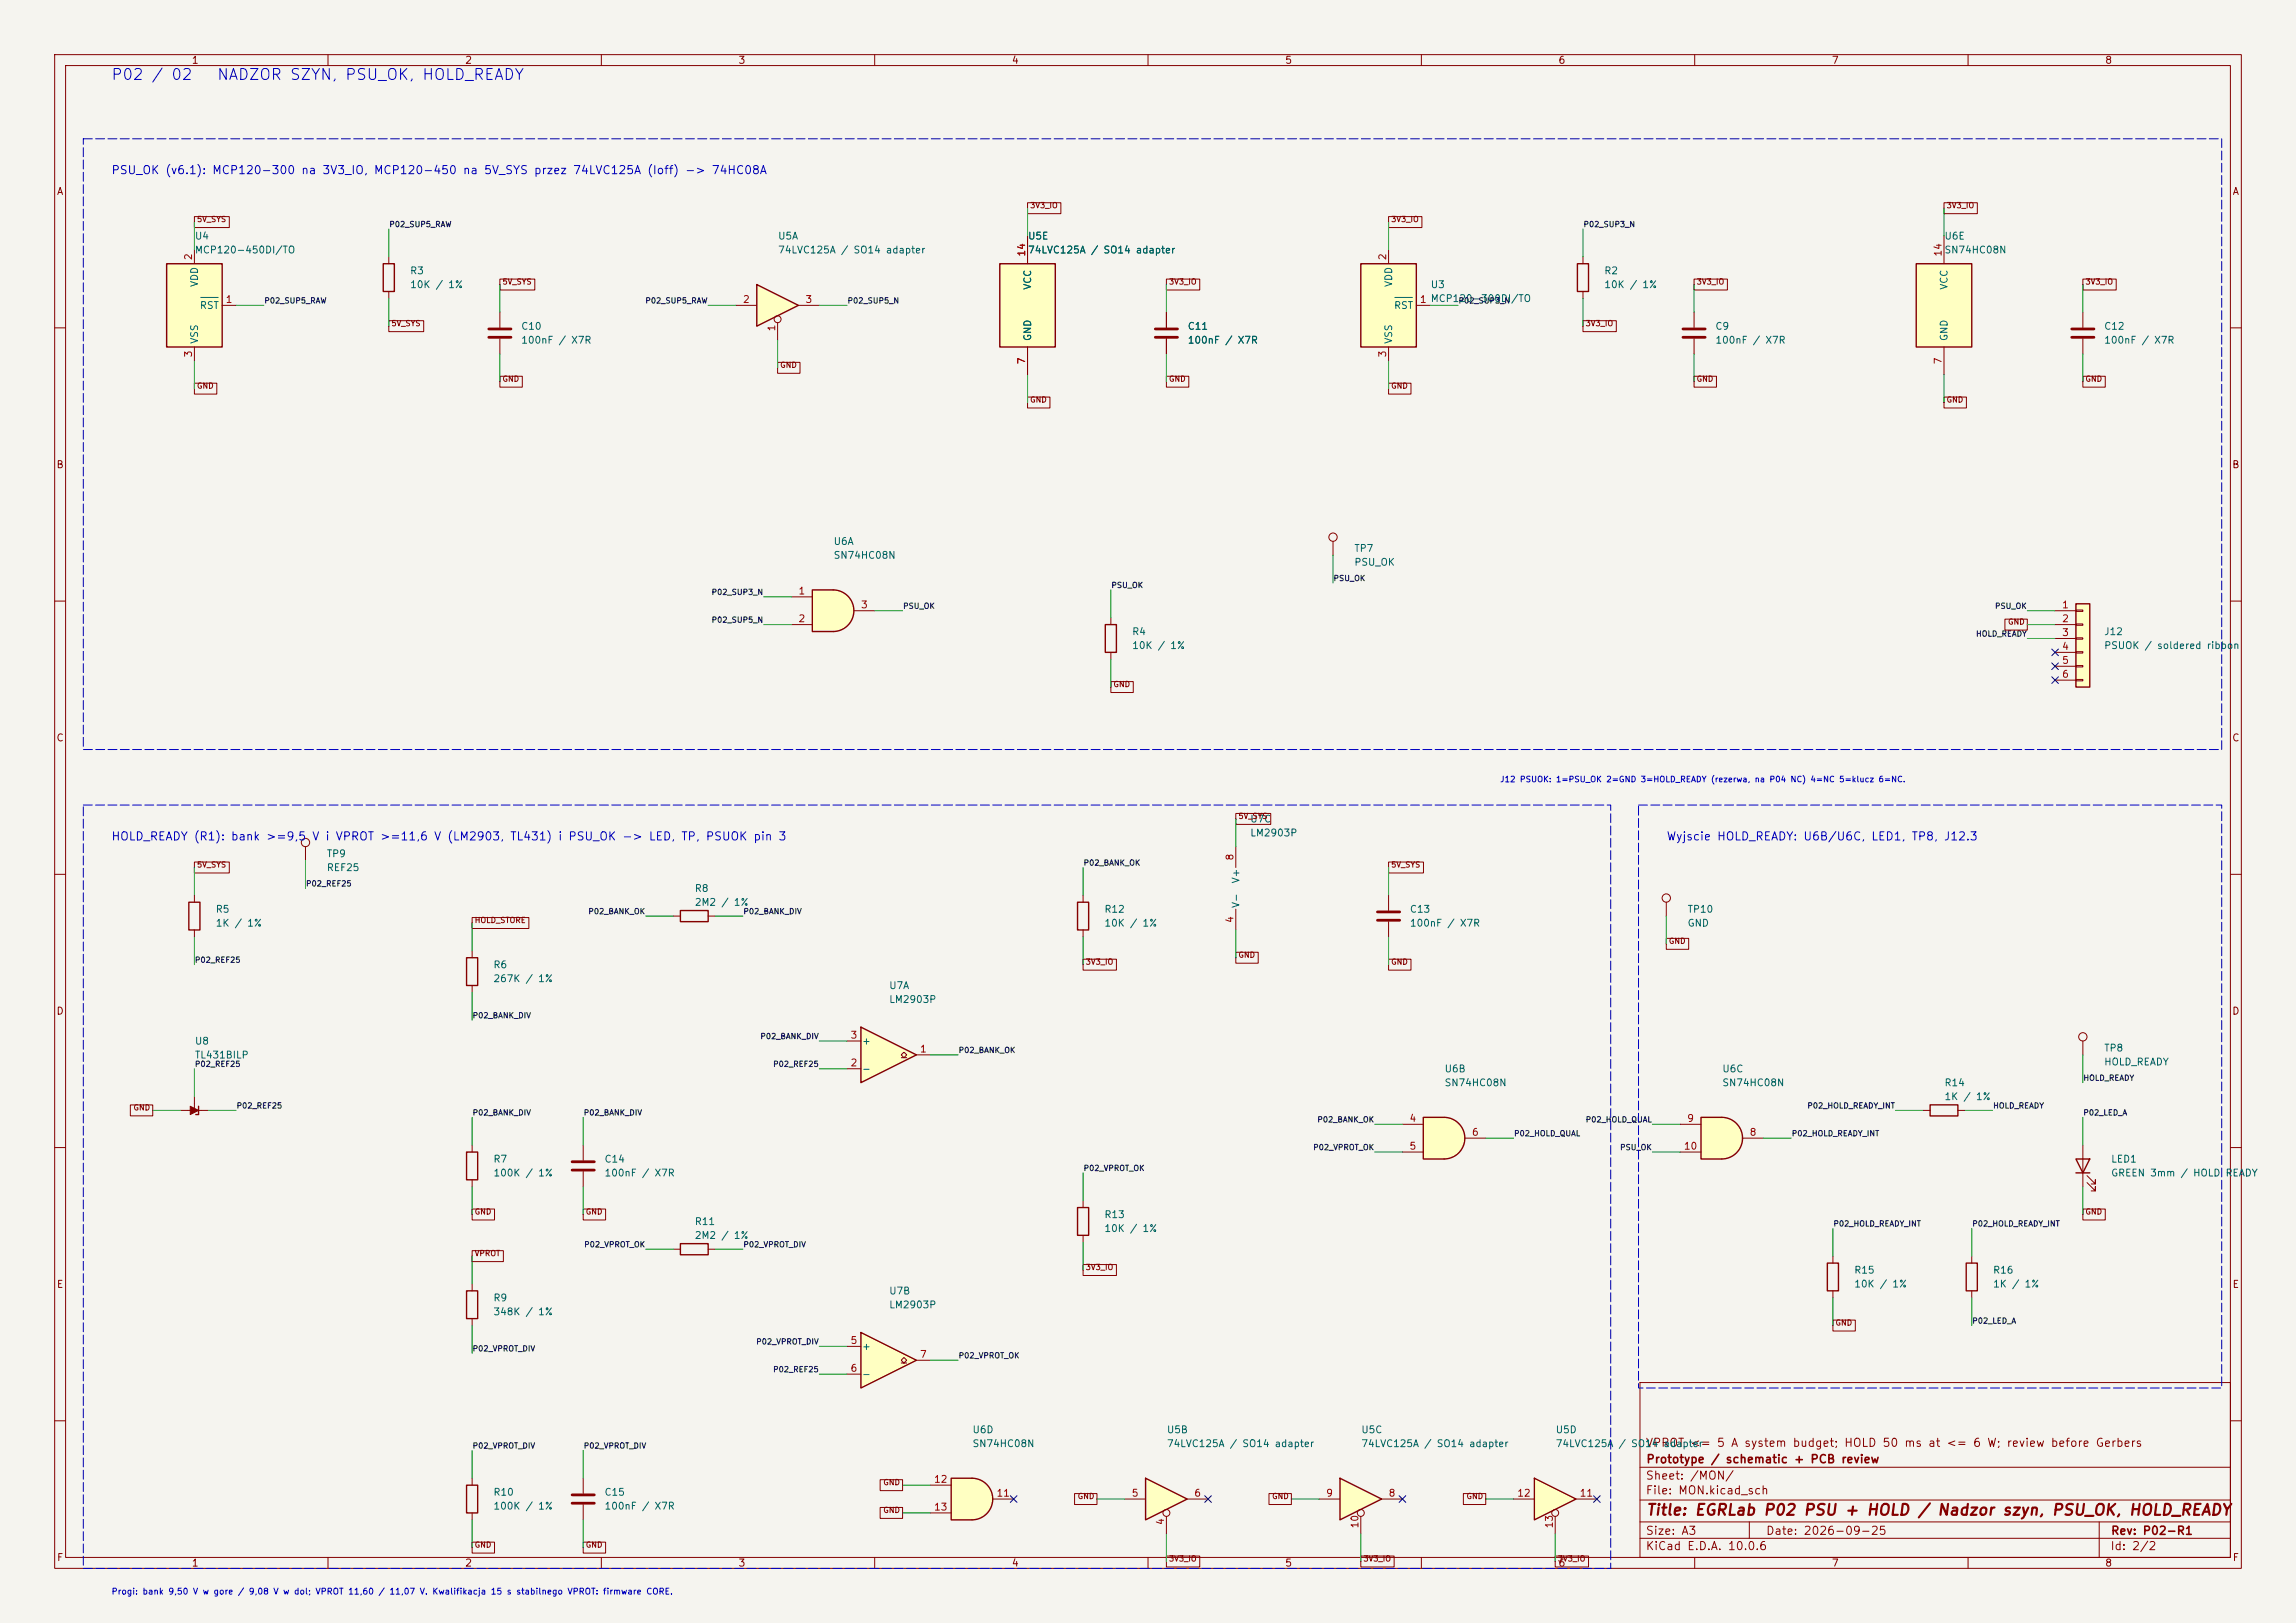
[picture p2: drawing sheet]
<svg xmlns="http://www.w3.org/2000/svg" width="420mm" height="297mm" viewBox="0 0 420 297" stroke-linecap="round" stroke-linejoin="round" font-family="sans-serif">
<defs><g id="words">
<g font-size="2" fill="#0000c2">
<text x="20.2" y="15.1">P02 / 02</text>
<text x="39.6" y="15.1">NADZOR SZYN, PSU_OK, HOLD_READY</text>
</g>
<text font-size="2" fill="#840000" x="301" y="277.8">Title: EGRLab P02 PSU + HOLD / Nadzor szyn, PSU_OK, HOLD_READY</text>
<g font-size="1.5" fill="#0000c2">
<text x="20.3" y="32.2">PSU_OK (v6.1): MCP120-300 na 3V3_IO, MCP120-450 na 5V_SYS przez 74LVC125A (Ioff) -&gt; 74HC08A</text>
<text x="20.3" y="154.2">HOLD_READY (R1): bank &gt;=9,5 V i VPROT &gt;=11,6 V (LM2903, TL431) i PSU_OK -&gt; LED, TP, PSUOK pin 3</text>
<text x="304.8" y="154.2">Wyjscie HOLD_READY: U6B/U6C, LED1, TP8, J12.3</text>
</g>
<g font-size="1.5" fill="#840000">
<text x="300.9" y="265.1">VPROT &lt;= 5 A system budget; HOLD 50 ms at &lt;= 6 W; review before Gerbers</text>
<text x="301" y="268.1">Prototype / schematic + PCB review</text>
<text x="300.9" y="273.8">File: MON.kicad_sch</text>
<text x="300.9" y="271.1">Sheet: /MON/</text>
<text x="300.9" y="281.2">Size: A3</text>
<text x="322.9" y="281.2">Date: 2026-09-25</text>
<text x="386" y="281.2">Rev: P02-R1</text>
<text x="300.9" y="284">KiCad E.D.A. 10.0.6</text>
<text x="385.9" y="284">Id: 2/2</text>
</g>
<g font-size="1.3" fill="#840000">
<text x="35" y="12">1</text>
<text x="85" y="12">2</text>
<text x="135" y="12">3</text>
<text x="185" y="12">4</text>
<text x="235" y="12">5</text>
<text x="285" y="12">6</text>
<text x="335" y="12">7</text>
<text x="385" y="12">8</text>
<text x="10.3" y="36">A</text>
<text x="408.3" y="36">A</text>
<text x="10.2" y="86">B</text>
<text x="408.2" y="86">B</text>
<text x="10.2" y="136">C</text>
<text x="408.2" y="136">C</text>
<text x="10.2" y="186">D</text>
<text x="408.2" y="186">D</text>
<text x="10.3" y="236">E</text>
<text x="408.3" y="236">E</text>
<text x="10.3" y="286">F</text>
<text x="35" y="287">1</text>
<text x="85" y="287">2</text>
<text x="135" y="287">3</text>
<text x="185" y="287">4</text>
<text x="235" y="287">5</text>
<text x="285" y="287">6</text>
<text x="335" y="287">7</text>
<text x="385" y="287">8</text>
<text x="408.3" y="286">F</text>
</g>
<g font-size="1.3" fill="#a90000">
<text x="35.4" y="47.7" transform="rotate(-90 35.4 47.7)">2</text>
<text x="187.8" y="47.1" transform="rotate(-90 187.8 47.1)">14</text>
<text x="253.9" y="47.7" transform="rotate(-90 253.9 47.7)">2</text>
<text x="355.5" y="47.1" transform="rotate(-90 355.5 47.1)">14</text>
<text x="41.2" y="55.7">1</text>
<text x="135.8" y="55.7">2</text>
<text x="147.2" y="55.7">3</text>
<text x="259.6" y="55.7">1 MCP120-300DI/TO</text>
<text x="35.4" y="65.5" transform="rotate(-90 35.4 65.5)">3</text>
<text x="142.1" y="60.7" transform="rotate(-90 142.1 60.7)">1</text>
<text x="253.9" y="65.5" transform="rotate(-90 253.9 65.5)">3</text>
<text x="187.8" y="66.8" transform="rotate(-90 187.8 66.8)">7</text>
<text x="355.5" y="66.8" transform="rotate(-90 355.5 66.8)">7</text>
<text x="146" y="109.1">1</text>
<text x="157.4" y="111.6">3</text>
<text x="377.1" y="111.6">1</text>
<text x="146" y="114.2">2</text>
<text x="377.1" y="114.2">2</text>
<text x="377.1" y="116.7">3</text>
<text x="377.1" y="119.2">4</text>
<text x="377.1" y="121.8">5</text>
<text x="377.1" y="124.3">6</text>
<text x="225.9" y="157.6" transform="rotate(-90 225.9 157.6)">8</text>
<text x="225.9" y="169" transform="rotate(-90 225.9 169)">4</text>
<text x="155.5" y="190.4">3</text>
<text x="155.5" y="195.4">2</text>
<text x="168.2" y="192.9">1</text>
<text x="257.7" y="205.6">4</text>
<text x="269.1" y="208.1">6</text>
<text x="308.5" y="205.6">9</text>
<text x="319.9" y="208.1">8</text>
<text x="257.7" y="210.7">5</text>
<text x="307.9" y="210.7">10</text>
<text x="155.5" y="246.2">5</text>
<text x="155.5" y="251.3">6</text>
<text x="168.2" y="248.8">7</text>
<text x="170.7" y="271.6">12</text>
<text x="182.2" y="274.2">11</text>
<text x="206.9" y="274.2">5</text>
<text x="218.3" y="274.2">6</text>
<text x="242.5" y="274.2">9</text>
<text x="253.9" y="274.2">8</text>
<text x="277.4" y="274.2">12</text>
<text x="288.9" y="274.2">11</text>
<text x="170.7" y="276.7">13</text>
<text x="213.2" y="279.2" transform="rotate(-90 213.2 279.2)">4</text>
<text x="248.8" y="279.8" transform="rotate(-90 248.8 279.8)">10</text>
<text x="284.3" y="279.8" transform="rotate(-90 284.3 279.8)">13</text>
</g>
<g font-size="1.3" fill="#006464">
<text x="35.5" y="44.1">U4</text>
<text x="35.5" y="46.7">MCP120-450DI/TO</text>
<text x="142.2" y="44.1">U5A</text>
<text x="142.2" y="46.7">74LVC125A / SO14 adapter</text>
<text x="187.9" y="44.1">U5E</text>
<text x="187.9" y="46.7">74LVC125A / SO14 adapter</text>
<text x="355.6" y="44.1">U6E</text>
<text x="355.6" y="46.7">SN74HC08N</text>
<text x="36.5" y="52.6" transform="rotate(-90 36.5 52.6)">VDD</text>
<text x="74.9" y="50.5">R3</text>
<text x="74.9" y="53">10K / 1%</text>
<text x="188.9" y="53.1" transform="rotate(-90 188.9 53.1)">VCC</text>
<text x="255" y="52.6" transform="rotate(-90 255 52.6)">VDD</text>
<text x="261.6" y="53">U3</text>
<text x="293.4" y="50.5">R2</text>
<text x="293.4" y="53">10K / 1%</text>
<text x="356.6" y="53.1" transform="rotate(-90 356.6 53.1)">VCC</text>
<text x="36.5" y="56.8">RST</text>
<text x="254.9" y="56.8">RST</text>
<text x="36.5" y="63" transform="rotate(-90 36.5 63)">VSS</text>
<text x="95.2" y="60.7">C10</text>
<text x="95.2" y="63.2">100nF / X7R</text>
<text x="188.9" y="62.5" transform="rotate(-90 188.9 62.5)">GND</text>
<text x="217.2" y="60.7">C11</text>
<text x="217.2" y="63.2">100nF / X7R</text>
<text x="255" y="63" transform="rotate(-90 255 63)">VSS</text>
<text x="313.7" y="60.7">C9</text>
<text x="313.7" y="63.2">100nF / X7R</text>
<text x="356.6" y="62.5" transform="rotate(-90 356.6 62.5)">GND</text>
<text x="384.8" y="60.7">C12</text>
<text x="384.8" y="63.2">100nF / X7R</text>
<text x="152.4" y="100">U6A</text>
<text x="247.6" y="101.3">TP7</text>
<text x="152.4" y="102.6">SN74HC08N</text>
<text x="247.6" y="103.8">PSU_OK</text>
<text x="207" y="116.5">R4</text>
<text x="207" y="119.1">10K / 1%</text>
<text x="384.8" y="116.5">J12</text>
<text x="384.8" y="119.1">PSUOK / soldered ribbon</text>
<text x="228.6" y="150.8">U7C</text>
<text x="228.6" y="153.4">LM2903P</text>
<text x="59.7" y="157.2">TP9</text>
<text x="59.7" y="159.7">REF25</text>
<text x="227" y="161.8" transform="rotate(-90 227 161.8)">V+</text>
<text x="39.4" y="167.3">R5</text>
<text x="127" y="163.5">R8</text>
<text x="127" y="166.1">2M2 / 1%</text>
<text x="201.9" y="167.3">R12</text>
<text x="227" y="166.3" transform="rotate(-90 227 166.3)">V-</text>
<text x="257.8" y="167.3">C13</text>
<text x="308.6" y="167.3">TP10</text>
<text x="39.4" y="169.9">1K / 1%</text>
<text x="201.9" y="169.9">10K / 1%</text>
<text x="257.8" y="169.9">100nF / X7R</text>
<text x="308.6" y="169.9">GND</text>
<text x="90.2" y="177.5">R6</text>
<text x="90.2" y="180">267K / 1%</text>
<text x="162.5" y="181.3">U7A</text>
<text x="162.5" y="183.8">LM2903P</text>
<text x="35.5" y="191.5">U8</text>
<text x="157.6" y="191.5">+</text>
<text x="35.5" y="194">TL431BILP</text>
<text x="157.6" y="196.5">-</text>
<text x="264.1" y="196.5">U6B</text>
<text x="314.9" y="196.5">U6C</text>
<text x="384.8" y="192.7">TP8</text>
<text x="384.8" y="195.3">HOLD_READY</text>
<text x="264.1" y="199.1">SN74HC08N</text>
<text x="314.9" y="199.1">SN74HC08N</text>
<text x="355.6" y="199.1">R14</text>
<text x="355.6" y="201.6">1K / 1%</text>
<text x="90.2" y="213.1">R7</text>
<text x="90.2" y="215.6">100K / 1%</text>
<text x="110.5" y="213.1">C14</text>
<text x="110.5" y="215.6">100nF / X7R</text>
<text x="386.1" y="213.1">LED1</text>
<text x="386.1" y="215.6">GREEN 3mm / HOLD</text>
<text x="407" y="215.6">READY</text>
<text x="127" y="224.5">R11</text>
<text x="127" y="227">2M2 / 1%</text>
<text x="201.9" y="223.2">R13</text>
<text x="201.9" y="225.8">10K / 1%</text>
<text x="339.1" y="233.4">R15</text>
<text x="364.5" y="233.4">R16</text>
<text x="90.2" y="238.5">R9</text>
<text x="162.5" y="237.2">U7B</text>
<text x="162.5" y="239.7">LM2903P</text>
<text x="339.1" y="235.9">10K / 1%</text>
<text x="364.5" y="235.9">1K / 1%</text>
<text x="90.2" y="241">348K / 1%</text>
<text x="157.6" y="247.3">+</text>
<text x="157.6" y="252.4">-</text>
<text x="177.8" y="262.6">U6D</text>
<text x="213.3" y="262.6">U5B</text>
<text x="248.9" y="262.6">U5C</text>
<text x="284.5" y="262.6">U5D</text>
<text x="177.8" y="265.1">SN74HC08N</text>
<text x="213.3" y="265.1">74LVC125A / SO14 adapter</text>
<text x="248.9" y="265.1">74LVC125A / SO14 adapter</text>
<text x="284.5" y="265.1">74LVC125A / SO14 adapter</text>
<text x="90.2" y="274">R10</text>
<text x="110.5" y="274">C15</text>
<text x="90.2" y="276.6">100K / 1%</text>
<text x="110.5" y="276.6">100nF / X7R</text>
</g>
<g font-size="1.1" fill="#0000c2">
<text x="274.3" y="143.4">J12 PSUOK: 1=PSU_OK 2=GND 3=HOLD_READY (rezerwa, na P04 NC) 4=NC 5=klucz 6=NC.</text>
<text x="20.3" y="292.1">Progi: bank 9,50 V w gore / 9,08 V w dol; VPROT 11,60 / 11,07 V. Kwalifikacja 15 s stabilnego VPROT: firmware CORE.</text>
</g>
<g font-size="1" fill="#840000">
<text x="35.9" y="40.9">5V_SYS</text>
<text x="188.3" y="38.3">3V3_IO</text>
<text x="254.4" y="40.9">3V3_IO</text>
<text x="356" y="38.3">3V3_IO</text>
<text x="91.8" y="52.3">5V_SYS</text>
<text x="213.7" y="52.3">3V3_IO</text>
<text x="310.3" y="52.3">3V3_IO</text>
<text x="381.4" y="52.3">3V3_IO</text>
<text x="71.5" y="59.9">5V_SYS</text>
<text x="289.9" y="59.9">3V3_IO</text>
<text x="35.9" y="71.4">GND</text>
<text x="91.8" y="70.1">GND</text>
<text x="142.6" y="67.6">GND</text>
<text x="213.7" y="70.1">GND</text>
<text x="254.4" y="71.4">GND</text>
<text x="310.3" y="70.1">GND</text>
<text x="381.4" y="70.1">GND</text>
<text x="188.3" y="73.9">GND</text>
<text x="356" y="73.9">GND</text>
<text x="367.2" y="114.5">GND</text>
<text x="203.6" y="126">GND</text>
<text x="226.4" y="150.1">5V_SYS</text>
<text x="35.9" y="159">5V_SYS</text>
<text x="254.4" y="159">5V_SYS</text>
<text x="86.7" y="169.2">HOLD_STORE</text>
<text x="305.2" y="173">GND</text>
<text x="198.5" y="176.8">3V3_IO</text>
<text x="226.4" y="175.5">GND</text>
<text x="254.4" y="176.8">GND</text>
<text x="24.3" y="203.4">GND</text>
<text x="86.7" y="222.5">GND</text>
<text x="107.1" y="222.5">GND</text>
<text x="381.4" y="222.5">GND</text>
<text x="86.7" y="230.1">VPROT</text>
<text x="198.5" y="232.7">3V3_IO</text>
<text x="335.7" y="242.8">GND</text>
<text x="161.5" y="272">GND</text>
<text x="197" y="274.6">GND</text>
<text x="232.6" y="274.6">GND</text>
<text x="268.2" y="274.6">GND</text>
<text x="161.5" y="277.1">GND</text>
<text x="86.7" y="283.5">GND</text>
<text x="107.1" y="283.5">GND</text>
<text x="213.7" y="286">3V3_IO</text>
<text x="249.3" y="286">3V3_IO</text>
<text x="284.9" y="286">3V3_IO</text>
</g>
<g font-size="1" fill="#0f0f0f">
<text x="71.1" y="41.8">P02_SUP5_RAW</text>
<text x="289.6" y="41.8">P02_SUP3_N</text>
<text x="48.3" y="55.8">P02_SUP5_RAW</text>
<text x="118" y="55.8">P02_SUP5_RAW</text>
<text x="154.9" y="55.8">P02_SUP5_N</text>
<text x="266.7" y="55.8">P02_SUP3_N</text>
<text x="203.2" y="107.8">PSU_OK</text>
<text x="243.8" y="106.6">PSU_OK</text>
<text x="130.1" y="109.1">P02_SUP3_N</text>
<text x="165.1" y="111.7">PSU_OK</text>
<text x="364.8" y="111.7">PSU_OK</text>
<text x="130.1" y="114.2">P02_SUP5_N</text>
<text x="361.4" y="116.7">HOLD_READY</text>
<text x="198.1" y="158.6">P02_BANK_OK</text>
<text x="55.9" y="162.5">P02_REF25</text>
<text x="107.5" y="167.5">P02_BANK_OK</text>
<text x="135.9" y="167.5">P02_BANK_DIV</text>
<text x="35.6" y="176.4">P02_REF25</text>
<text x="86.4" y="186.6">P02_BANK_DIV</text>
<text x="139" y="190.4">P02_BANK_DIV</text>
<text x="35.6" y="195.5">P02_REF25</text>
<text x="141.3" y="195.5">P02_REF25</text>
<text x="175.3" y="192.9">P02_BANK_OK</text>
<text x="43.2" y="203.1">P02_REF25</text>
<text x="330.5" y="203.1">P02_HOLD_READY_INT</text>
<text x="364.5" y="203.1">HOLD_READY</text>
<text x="381" y="198">HOLD_READY</text>
<text x="86.4" y="204.4">P02_BANK_DIV</text>
<text x="106.7" y="204.4">P02_BANK_DIV</text>
<text x="240.9" y="205.6">P02_BANK_OK</text>
<text x="276.9" y="208.2">P02_HOLD_QUAL</text>
<text x="290" y="205.6">P02_HOLD_QUAL</text>
<text x="327.7" y="208.2">P02_HOLD_READY_INT</text>
<text x="381" y="204.4">P02_LED_A</text>
<text x="198.1" y="214.5">P02_VPROT_OK</text>
<text x="240.1" y="210.7">P02_VPROT_OK</text>
<text x="296.3" y="210.7">PSU_OK</text>
<text x="335.3" y="224.7">P02_HOLD_READY_INT</text>
<text x="360.7" y="224.7">P02_HOLD_READY_INT</text>
<text x="106.8" y="228.5">P02_VPROT_OK</text>
<text x="135.9" y="228.5">P02_VPROT_DIV</text>
<text x="360.7" y="242.5">P02_LED_A</text>
<text x="86.4" y="247.5">P02_VPROT_DIV</text>
<text x="138.2" y="246.3">P02_VPROT_DIV</text>
<text x="141.3" y="251.4">P02_REF25</text>
<text x="175.3" y="248.8">P02_VPROT_OK</text>
<text x="86.4" y="265.3">P02_VPROT_DIV</text>
<text x="106.7" y="265.3">P02_VPROT_DIV</text>
</g>
</g></defs>
<path d="M0 0h420v297h-420z" fill="#f5f4ef" stroke="#f5f4ef" stroke-width=".18"/>
<g fill="none" stroke="#840000" stroke-width=".18">
<path d="M10 10h400v277h-400zM12 12h396v273h-396zM60 10v2M110 10v2M160 10v2M210 10v2M260 10v2M310 10v2M360 10v2M10 60h2M408 60h2M10 110h2"/>
<path d="M408 110h2M10 160h2M408 160h2M10 210h2M408 210h2M300 253h108v32h-108zM10 260h2M300 278.5h108M300 274.5h108M300 268.5h108M320 278.5v3M384 278.5v6.5"/>
<path d="M408 260h2M60 285v2M110 285v2M160 285v2M210 285v2M260 285v2M300 281.5h108M310 285v2M360 285v2"/>
</g>
<path d="M177.8 270.5a3.8 3.8 0 0 1 3.8 3.8 3.8 3.8 0 0 1-3.8 3.8z" fill="#ffffc2" stroke="#ffffc2" stroke-width=".18"/>
<path d="M174 270.5h3.8v7.6h-3.8z" fill="#ffffc2"/>
<path d="M197.1 221h2v5.1h-2zM174 270.5h3.8a3.8 3.8 0 0 1 3.8 3.8 3.8 3.8 0 0 1-3.8 3.8h-3.8z" fill="none" stroke="#840000" stroke-width=".25"/>
<path d="M254 163.8v2.8M254 168.7v2.8M198.1 219.7v1.3M198.1 226.1v1.2M170.2 271.8h3.8M170.2 276.9h3.8M181.6 274.3h3.8" fill="none" stroke="#840000" stroke-width=".18"/>
<path d="M252 166.9h4M252 168.4h4" fill="none" stroke="#840000" stroke-width=".51"/>
<path d="M209.5 270.5l7.7 3.8-7.7 3.8z" fill="#ffffc2"/>
<path d="M209.5 270.5l7.7 3.8-7.7 3.8z" fill="none" stroke="#840000" stroke-width=".25"/>
<g fill="none" stroke="#840000" stroke-width=".18">
<path d="M205.7 274.3h3.8M213.4 277.5v3.2M217.2 274.3h3.8"/>
<circle cx="213.4" cy="276.9" r=".63"/>
</g>
<path d="M152.4 108a3.8 3.8 0 0 1 3.8 3.8 3.8 3.8 0 0 1-3.8 3.8z" fill="#ffffc2" stroke="#ffffc2" stroke-width=".18"/>
<path d="M148.6 108h3.8v7.6h-3.8z" fill="#ffffc2"/>
<path d="M148.6 108h3.8a3.8 3.8 0 0 1 3.8 3.8 3.8 3.8 0 0 1-3.8 3.8h-3.8z" fill="none" stroke="#840000" stroke-width=".25"/>
<path d="M144.8 109.2h3.8M144.8 114.3h3.8M156.2 111.8h3.8" fill="none" stroke="#840000" stroke-width=".18"/>
<path d="M379.7 110.5h2.6v15.2h-2.6z" fill="#ffffc2"/>
<path d="M288.5 48.3h2.1v5h-2.1zM379.7 110.5h2.6v15.2h-2.6zM34.5 165.1h2.1v5.1h-2.1zM85.3 175.3h2.1v5h-2.1zM124.5 166.6h5v2.1h-5zM36.3 202.4v1.6h-.5M85.3 210.8h2.1v5.1h-2.1z" fill="none" stroke="#840000" stroke-width=".25"/>
<g fill="none" stroke="#840000" stroke-width=".18">
<path d="M91.4 57.2v2.7M289.6 47v1.3M289.6 53.3v1.3M309.9 57.2v2.7M91.4 62v2.8M309.9 62v2.8M375.9 111.8h3.8M375.9 114.3h3.8M375.9 116.8h3.8M375.9 119.4h3.8M379.7 111.6h1.3v.3h-1.3zM379.7 114.2h1.3v.2h-1.3z"/>
<path d="M379.7 116.7h1.3v.3h-1.3zM379.7 119.3h1.3v.2h-1.3zM375.9 121.9h3.8M375.9 124.5h3.8M379.7 121.8h1.3v.2h-1.3zM379.7 124.3h1.3v.3h-1.3zM55.9 154.9v2.6M35.6 163.8v1.3M35.6 170.2v1.3M86.4 174v1.3M123.2 167.6h1.3M129.5 167.6h1.3"/>
<path d="M86.4 180.3v1.3M33 203.2h5.1M35.6 200.7v2.5M86.4 209.6v1.2M86.4 215.9v1.3M106.7 209.6v2.7M106.7 214.4v2.8"/>
<circle cx="55.9" cy="154.2" r=".76"/>
</g>
<path d="M89.4 60.2h4.1M89.4 61.7h4.1M307.8 60.2h4.1M307.8 61.7h4.1M104.6 212.6h4.1M104.6 214.1h4.1" fill="none" stroke="#840000" stroke-width=".51"/>
<path d="M34.8 202.4l1.5 .8-1.5 .8z" fill="#840000" stroke="#840000" stroke-width=".18"/>
<path d="M138.4 52.1l7.6 3.8-7.6 3.8z" fill="#ffffc2"/>
<path d="M138.4 52.1l7.6 3.8-7.6 3.8z" fill="none" stroke="#840000" stroke-width=".25"/>
<g fill="none" stroke="#840000" stroke-width=".18">
<path d="M134.6 55.9h3.8M142.2 59.1v3.1M146 55.9h3.9M213.4 57.2v2.7M213.4 62v2.8"/>
<circle cx="142.2" cy="58.4" r=".63"/>
</g>
<path d="M211.3 60.2h4.1M211.3 61.7h4.1" fill="none" stroke="#840000" stroke-width=".51"/>
<path d="M350.5 48.3h10.2v15.2h-10.2z" fill="#ffffc2"/>
<path d="M350.5 48.3h10.2v15.2h-10.2zM85.3 236.2h2.1v5.1h-2.1zM124.5 227.6h5v2h-5z" fill="none" stroke="#840000" stroke-width=".25"/>
<path d="M355.6 43.2v5.1M355.6 63.5v5.1M86.4 234.9v1.3M123.2 228.6h1.3M129.5 228.6h1.3M86.4 241.3v1.3" fill="none" stroke="#840000" stroke-width=".18"/>
<path d="M157.5 188l10.1 5-10.1 5.1z" fill="#ffffc2"/>
<path d="M157.5 188l10.1 5-10.1 5.1zM85.3 271.8h2.1v5.1h-2.1z" fill="none" stroke="#840000" stroke-width=".25"/>
<path d="M154.9 195.6h2.6M154.9 190.5h2.6M164.8 193.5h.6l-.6-.5 .6-.5 .5 .5-.5 .5h.5M167.6 193h2.6M86.4 270.5v1.3M86.4 276.9v1.2" fill="none" stroke="#840000" stroke-width=".18"/>
<path d="M157.5 243.8l10.1 5.1-10.1 5.1z" fill="#ffffc2"/>
<path d="M379.7 212.1h2.6l-1.3 2.5zM379.7 214.6h2.6M334.3 231.1h2v5.1h-2zM157.5 243.8l10.1 5.1-10.1 5.1z" fill="none" stroke="#840000" stroke-width=".25"/>
<g fill="none" stroke="#840000" stroke-width=".18">
<path d="M381 57.2v2.7M381 62v2.8M381 209.6v7.6M381.8 216.4l1.5 1.5v-.7v.7h-.8M381.8 215.1l1.5 1.6v-.8v.8h-.8M335.3 229.9v1.2M335.3 236.2v1.3M154.9 246.4h2.6M154.9 251.5h2.6M164.8 249.4h.6l-.6-.5 .6-.5 .5 .5-.5 .5h.5M167.6 248.9h2.6M106.7 270.5v2.8"/>
<path d="M106.7 275.3v2.8"/>
</g>
<path d="M379 60.2h4M379 61.7h4M104.6 273.6h4.1M104.6 275.1h4.1" fill="none" stroke="#840000" stroke-width=".51"/>
<path d="M315 204.5a3.8 3.8 0 0 1 3.7 3.8 3.8 3.8 0 0 1-3.7 3.8z" fill="#ffffc2" stroke="#ffffc2" stroke-width=".18"/>
<path d="M311.1 204.5h3.9v7.6h-3.9z" fill="#ffffc2"/>
<path d="M70.1 48.3h2v5h-2zM311.1 204.5h3.9a3.8 3.8 0 0 1 3.7 3.8 3.8 3.8 0 0 1-3.7 3.8h-3.9z" fill="none" stroke="#840000" stroke-width=".25"/>
<g fill="none" stroke="#840000" stroke-width=".18">
<path d="M71.1 47v1.3M71.1 53.3v1.3M243.8 99.1v2.5M304.8 165.1v2.5M307.3 205.7h3.8M307.3 210.8h3.8M318.8 208.3h3.8"/>
<circle cx="243.8" cy="98.3" r=".76"/>
<circle cx="304.8" cy="164.3" r=".76"/>
</g>
<path d="M248.9 48.3h10.2v15.2h-10.2z" fill="#ffffc2"/>
<path d="M248.9 48.3h10.2v15.2h-10.2z" fill="none" stroke="#840000" stroke-width=".25"/>
<g fill="none" stroke="#840000" stroke-width=".18">
<path d="M254 45.7v2.6M259.1 55.9h2.5M254 63.5v2.5M381 190.5v2.5"/>
<circle cx="381" cy="189.7" r=".76"/>
</g>
<path d="M255.2 54.4h3.1" fill="none" stroke="#006464" stroke-width=".18"/>
<path d="M30.5 48.3h10.1v15.2h-10.1z" fill="#ffffc2"/>
<path d="M30.5 48.3h10.1v15.2h-10.1zM197.1 165.1h2v5.1h-2zM353.1 202.2h5v2h-5zM359.7 231.1h2v5.1h-2z" fill="none" stroke="#840000" stroke-width=".25"/>
<path d="M35.6 45.7v2.6M40.6 55.9h2.6M35.6 63.5v2.5M198.1 163.8v1.3M198.1 170.2v1.3M351.8 203.2h1.3M358.1 203.2h1.3M360.7 229.9v1.2M360.7 236.2v1.3" fill="none" stroke="#840000" stroke-width=".18"/>
<path d="M36.7 54.4h3.2" fill="none" stroke="#006464" stroke-width=".18"/>
<path d="M264.2 204.5a3.8 3.8 0 0 1 3.7 3.8 3.8 3.8 0 0 1-3.7 3.8z" fill="#ffffc2" stroke="#ffffc2" stroke-width=".18"/>
<path d="M260.3 204.5h3.9v7.6h-3.9z" fill="#ffffc2"/>
<path d="M260.3 204.5h3.9a3.8 3.8 0 0 1 3.7 3.8 3.8 3.8 0 0 1-3.7 3.8h-3.9z" fill="none" stroke="#840000" stroke-width=".25"/>
<path d="M256.5 205.7h3.8M256.5 210.8h3.8M268 208.3h3.8" fill="none" stroke="#840000" stroke-width=".18"/>
<path d="M182.9 48.3h10.1v15.2h-10.1z" fill="#ffffc2"/>
<path d="M182.9 48.3h10.1v15.2h-10.1zM202.2 114.3h2v5.1h-2z" fill="none" stroke="#840000" stroke-width=".25"/>
<path d="M188 43.2v5.1M188 63.5v5.1M203.2 113v1.3M203.2 119.4v1.3M226.1 154.9v3.9M226.1 166.4v3.8" fill="none" stroke="#840000" stroke-width=".18"/>
<path d="M280.7 270.5l7.6 3.8-7.6 3.8z" fill="#ffffc2"/>
<path d="M280.7 270.5l7.6 3.8-7.6 3.8z" fill="none" stroke="#840000" stroke-width=".25"/>
<g fill="none" stroke="#840000" stroke-width=".18">
<path d="M276.9 274.3h3.8M284.5 277.5v3.2M288.3 274.3h3.8"/>
<circle cx="284.5" cy="276.9" r=".63"/>
</g>
<path d="M245.1 270.5l7.6 3.8-7.6 3.8z" fill="#ffffc2"/>
<path d="M245.1 270.5l7.6 3.8-7.6 3.8z" fill="none" stroke="#840000" stroke-width=".25"/>
<g fill="none" stroke="#840000" stroke-width=".18">
<path d="M35.6 39.6h6.3v2h-6.3zM188 37.1h6.1v2h-6.1zM254 39.6h6.1v2h-6.1zM355.6 37.1h6.1v2h-6.1zM71.1 58.7h6.4v2h-6.4zM91.4 51.1h6.4v2h-6.4zM188 43.2v5.1M213.4 51.1h6.1v2h-6.1zM213.4 57.2v2.7M289.6 58.7h6.1v2h-6.1zM309.9 51.1h6.1v2h-6.1zM381 51.1h6.1v2h-6.1z"/>
<path d="M35.6 70.1h4.1v2h-4.1zM91.4 68.8h4.1v2.1h-4.1zM142.2 66.3h4.1v2h-4.1zM188 72.7h4.1v2h-4.1zM188 63.5v5.1M213.4 68.8h4.1v2.1h-4.1zM213.4 62v2.8M254 70.1h4.1v2h-4.1zM309.9 68.8h4.1v2.1h-4.1zM355.6 72.7h4.1v2h-4.1zM381 68.8h4.1v2.1h-4.1zM366.7 113.3h4.1v2h-4.1z"/>
<path d="M203.2 124.7h4.1v2h-4.1zM35.6 157.7h6.3v2.1h-6.3zM226.1 148.9h6.3v2h-6.3zM254 157.7h6.4v2.1h-6.4zM86.4 167.9h10.3v2h-10.3zM198.1 175.5h6.1v2h-6.1zM226.1 174.3h4.1v2h-4.1zM254 175.5h4.1v2h-4.1zM304.8 171.7h4.1v2h-4.1zM23.8 202.2h4.1v2h-4.1zM86.4 228.9h5.7v2h-5.7zM86.4 221.2h4.1v2.1h-4.1z"/>
<path d="M106.7 221.2h4.1v2.1h-4.1zM198.1 231.4h6.1v2h-6.1zM381 221.2h4.1v2.1h-4.1zM335.3 241.6h4.1v2h-4.1zM161 275.9h4.1v2h-4.1zM161 270.8h4.1v2h-4.1zM196.6 273.3h4.1v2h-4.1zM232.1 273.3h4.1v2h-4.1zM241.3 274.3h3.8M248.9 277.5v3.2M252.7 274.3h3.8M267.7 273.3h4.1v2h-4.1z"/>
<path d="M86.4 282.2h4.1v2h-4.1zM106.7 282.2h4.1v2h-4.1zM213.4 284.7h6.1v2.1h-6.1zM248.9 284.7h6.1v2.1h-6.1zM284.5 284.7h6.1v2.1h-6.1z"/>
<circle cx="248.9" cy="276.9" r=".63"/>
</g>
<g fill="none" stroke="#009600" stroke-width=".18">
<path d="M188 38.1v5.1M355.6 38.1v5.1M35.6 40.6v5.1M43.2 55.9h5.1M71.1 41.9v5.1M71.1 54.6v5.1M91.4 52.1v5.1M129.5 55.9h5.1M149.9 55.9h5M213.4 52.1v5.1M254 40.6v5.1M261.6 55.9h5.1"/>
<path d="M289.6 41.9v5.1M289.6 54.6v5.1M309.9 52.1v5.1M381 52.1v5.1M35.6 66v5.1M91.4 64.8v5.1M142.2 62.2v5.1M188 68.6v5.1M213.4 64.8v5.1M254 66v5.1M309.9 64.8v5.1M355.6 68.6v5.1"/>
<path d="M381 64.8v5.1M139.7 114.3h5.1M139.7 109.2h5.1M160 111.8h5.1M203.2 108v5M243.8 101.6v5.1M370.8 111.8h5.1M370.8 114.3h5.1M370.8 116.8h5.1M203.2 120.7v5M35.6 158.8v5M55.9 157.5v5.1"/>
<path d="M198.1 158.8v5M226.1 149.9v5M254 158.8v5M35.6 171.5v5M86.4 168.9v5.1M118.1 167.6h5.1M130.8 167.6h5.1M198.1 171.5v5M226.1 170.2v5.1M254 171.5v5M304.8 167.6v5.1M35.6 195.6v5.1"/>
<path d="M86.4 181.6v5.1M149.9 195.6h5M149.9 190.5h5M170.2 193h5.1M381 193v5.1M27.9 203.2h5.1M38.1 203.2h5.1M86.4 204.5v5.1M86.4 217.2v5M106.7 204.5v5.1M106.7 217.2v5M198.1 214.6v5.1"/>
<path d="M251.5 210.8h5M251.5 205.7h5M271.8 208.3h5.1M302.3 210.8h5M302.3 205.7h5M322.6 208.3h5.1M346.7 203.2h5.1M359.4 203.2h5.1M381 204.5v5.1M381 217.2v5M86.4 229.9v5M118.1 228.6h5.1"/>
<path d="M130.8 228.6h5.1M198.1 227.3v5.1M335.3 224.8v5.1M335.3 237.5v5.1M360.7 224.8v5.1M360.7 237.5v5.1M86.4 242.6v5M149.9 246.4h5M149.9 251.5h5M170.2 248.9h5.1M86.4 265.4v5.1M86.4 278.1v5.1"/>
<path d="M106.7 265.4v5.1M106.7 278.1v5.1M165.1 276.9h5.1M165.1 271.8h5.1M200.7 274.3h5M236.2 274.3h5.1M271.8 274.3h5.1M213.4 280.7v5M248.9 280.7v5M284.5 280.7v5"/>
</g>
<g fill="none" stroke="#000084" stroke-width=".18">
<path d="M375.3 118.8l1.2 1.2M376.5 118.8l-1.2 1.2M375.3 123.9l1.2 1.2M375.3 121.3l1.2 1.2M376.5 123.9l-1.2 1.2M376.5 121.3l-1.2 1.2M184.8 273.7l1.2 1.2M186 273.7l-1.2 1.2M220.4 273.7l1.2 1.2M221.6 273.7l-1.2 1.2M255.9 273.7l1.2 1.2M257.1 273.7l-1.2 1.2"/>
<path d="M291.5 273.7l1.2 1.2M292.7 273.7l-1.2 1.2"/>
</g>
<path d="M15.2 25.4h391.2v111.8h-391.2v-111.8M15.2 147.3h279.4v139.7h-279.4v-139.7M299.7 147.3h106.7v106.7h-106.7v-106.7" fill="none" stroke="#0000c2" stroke-width=".18" stroke-dasharray="1.6 .6"/>
<use href="#words"/>
</svg>
